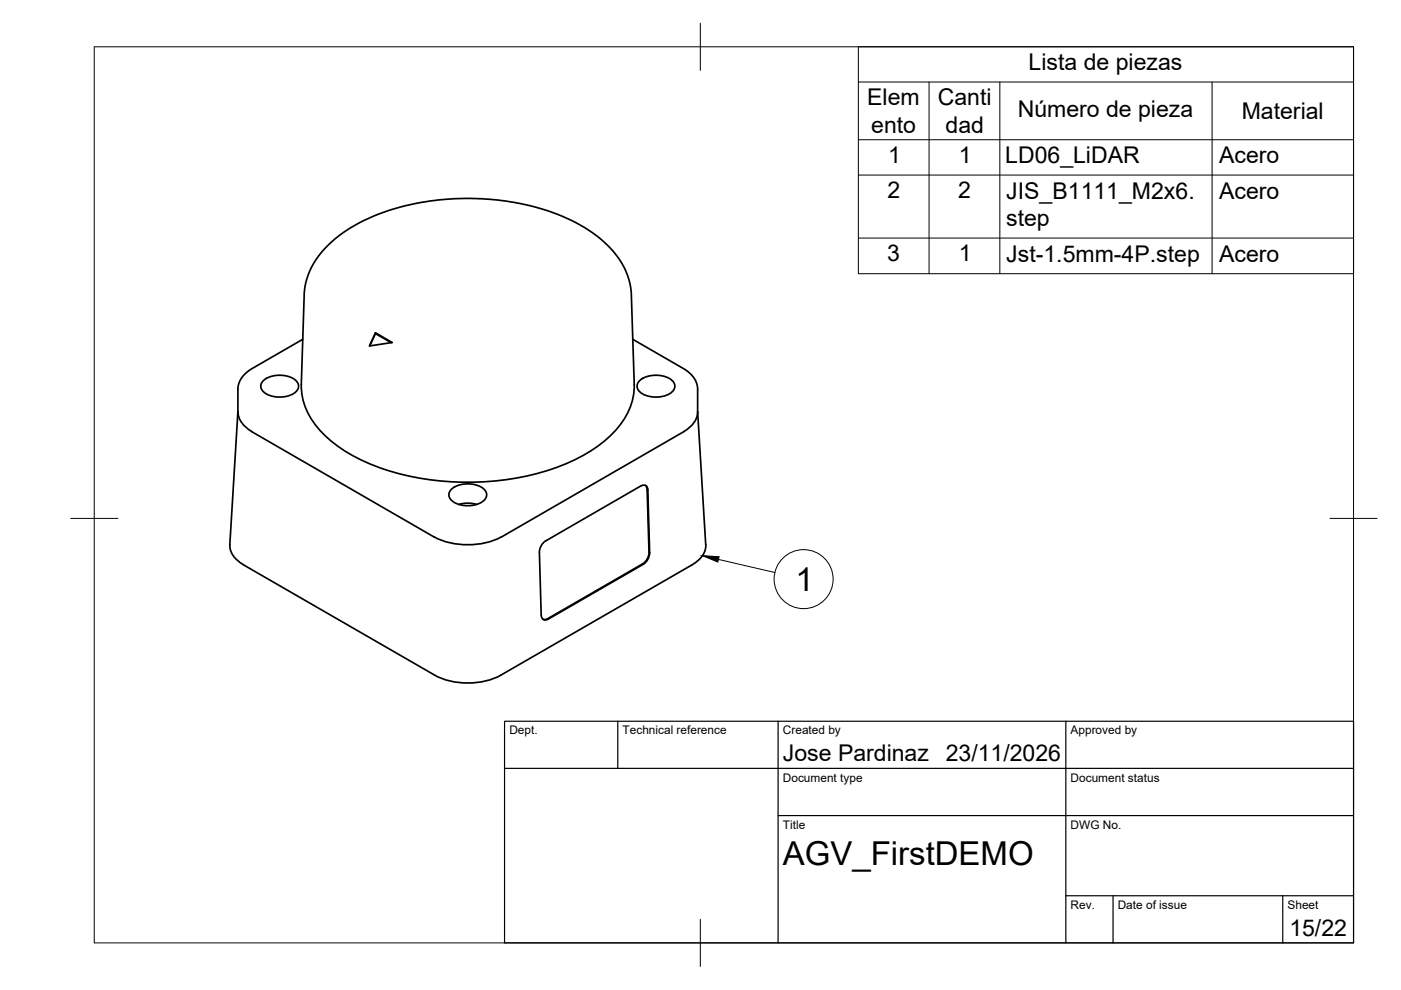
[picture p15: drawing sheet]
<svg xmlns="http://www.w3.org/2000/svg" width="297mm" height="210mm" viewBox="0 0 297 210" stroke-linecap="round" stroke-linejoin="round" font-family="sans-serif">
<defs><g id="words">
<g font-size="7">
<text x="168.7" y="125.3">1</text>
<text x="166" y="183.4">AGV_FirstDEMO</text>
</g>
<g font-size="4.9">
<text x="218.1" y="14.9">Lista de piezas</text>
<text x="183.9" y="22.3">Elem</text>
<text x="198.8" y="22.3">Canti</text>
<text x="184.7" y="28.1">ento</text>
<text x="200.5" y="28.2">dad</text>
<text x="215.8" y="24.8">Número de pieza</text>
<text x="263.3" y="25.2">Material</text>
<text x="188.3" y="34.6">1</text>
<text x="203.3" y="34.6">1</text>
<text x="213.1" y="34.6">LD06_LiDAR</text>
<text x="258.5" y="34.6">Acero</text>
<text x="188.2" y="42">2</text>
<text x="203.2" y="42">2</text>
<text x="213.4" y="42.2">JIS_B1111_M2x6.</text>
<text x="258.5" y="42.1">Acero</text>
<text x="213.3" y="48">step</text>
<text x="188.1" y="55.4">3</text>
<text x="203.3" y="55.4">1</text>
<text x="213.4" y="55.5">Jst-1.5mm-4P.step</text>
<text x="258.5" y="55.5">Acero</text>
<text x="166" y="161.4">Jose Pardinaz</text>
<text x="200.5" y="161.4">23/11/2026</text>
<text x="273.4" y="198.6">15/22</text>
</g>
<g font-size="2.5">
<text x="108" y="155.7">Dept.</text>
<text x="132" y="155.7">Technical reference</text>
<text x="166" y="155.7">Created by</text>
<text x="227" y="155.7">Approved by</text>
<text x="166" y="165.7">Document type</text>
<text x="227" y="165.7">Document status</text>
<text x="166" y="175.7">Title</text>
<text x="227" y="175.7">DWG No.</text>
<text x="227" y="192.7">Rev.</text>
<text x="237" y="192.7">Date of issue</text>
<text x="273" y="192.7">Sheet</text>
</g>
</g></defs>
<!-- layer: Visible -->
<g fill="none" stroke="#000" stroke-width=".36">
<path d="M69.7 51.8l3-2.4 2.9-1.8 3.9-1.9 3.5-1.3 3.7-1 4.7-.8 5.3-.5h4.1l4.9 .3 4.4 .7 3.8 .9 4.3 1.4 3.6 1.7 3.8 2.3 2.5 2 2.4 2.4a14.8 14.8 0 0 1 3.4 8.7l.6 19a15.2 15.2 0 0 1-6.3 11.9 42.5 42.5 0 0 1-22.2 8.5 55.3 55.3 0 0 1-30.1-4.7 22.3 22.3 0 0 1-11.1-10.6 12.2 12.2 0 0 1-.9-5.1l.6-19a15.5 15.5 0 0 1 5.2-10.7zM64.2 71.9l-11 6.4-1.5 1.2-.9 1.3-.3 1.3-.1 5.3M79.6 70.6l3.5 2-4.8 .8zM79.6 70.6l-1.2 2.7M79.6 70.7l3.3 1.9M134.2 71.9l11 6.4 1.4 1.2 .9 1.3 .4 1.3v5.3M50.4 87.3l-1.7 28.2a4.9 4.9 0 0 0 3 4.3M50.5 87.4a5.1 5.1 0 0 0 2.9 4.1M53.4 91.5l38.7 22.4M55.9 80.7a5.8 5.8 0 0 1 6.8 0 1.67 1.67 0 0 1-.6 2.8 6 6 0 0 1-6.2-.4 1.55 1.55 0 0 1 0-2.4zM135.7 80.7a5.8 5.8 0 0 1 6.8 0 1.67 1.67 0 0 1-.6 2.8 6 6 0 0 1-6.2-.4 1.55 1.55 0 0 1 0-2.4zM145 91.5l-38.8 22.4"/>
<path d="M147.9 87.4a5.1 5.1 0 0 1-2.9 4.1M147.9 87.3l1.7 28.2a4.9 4.9 0 0 1-2.9 4.3M51.6 119.8l40.5 23.3a15.6 15.6 0 0 0 14.1 0l40.5-23.3M92.1 113.9h.1M92.1 113.9a16.1 16.1 0 0 0 14.1 0M95.8 103.7a5.8 5.8 0 0 1 6.8 0 1.67 1.67 0 0 1-.6 2.8 6 6 0 0 1-6.2-.4 1.55 1.55 0 0 1 0-2.4zM97.3 106.9l1.9-.2 1.9 .2M114.4 117.2l.4 13.2a.91 .91 0 0 0 .4 .9 .91 .91 0 0 0 1 0M135.9 103l-20.2 11.7a3 3 0 0 0-1.3 2.4M135.9 103a.9 .9 0 0 1 1-.1 .9 .9 0 0 1 .5 1l.3 13.3M136.8 102.9l.3 .4 .1 .5M137.2 103.8l.4 13.3a3 3 0 0 1-1.4 2.5l-20.1 11.6-1 .1"/>
<path d="M137.7 117.2a3 3 0 0 1-1.3 2.4l-20.2 11.7"/>
</g>
<!-- layer: BORDER -->
<path d="M20 9.9h267v190h-267zM148.5 4.9v10M15 109.9h10M282 109.9h10M148.5 194.9v10" fill="none" stroke="#000" stroke-width=".21"/>
<!-- layer: TITLEBLOCK -->
<path d="M107 152.9h180v47h-180zM131 152.9v10M165 152.9v47M226 152.9v47M107 162.9h180M165 172.9h122M226 189.9h61M236 189.9v10M272 189.9v10" fill="none" stroke="#000" stroke-width=".25"/>
<!-- layer: Parts Lists -->
<path d="M182 9.9h105v48.1h-105zM182 17.4h105M197 17.4v40.6M212 17.4v40.6M257 17.4v40.6M182 29.6h105M182 37.1h105M182 50.5h105" fill="none" stroke="#000" stroke-width=".21"/>
<!-- layer: Balloons -->
<circle cx="170.4" cy="122.8" r="6.3" fill="none" stroke="#000" stroke-width=".21"/>
<!-- layer: 0 -->
<path d="M148.9 117.8l3.6 .2-.3 1.2z" fill="#000" stroke="#000" stroke-width=".21"/>
<path d="M152.3 118.6l12 2.8" fill="none" stroke="#000" stroke-width=".21"/>
<use href="#words"/>
</svg>
